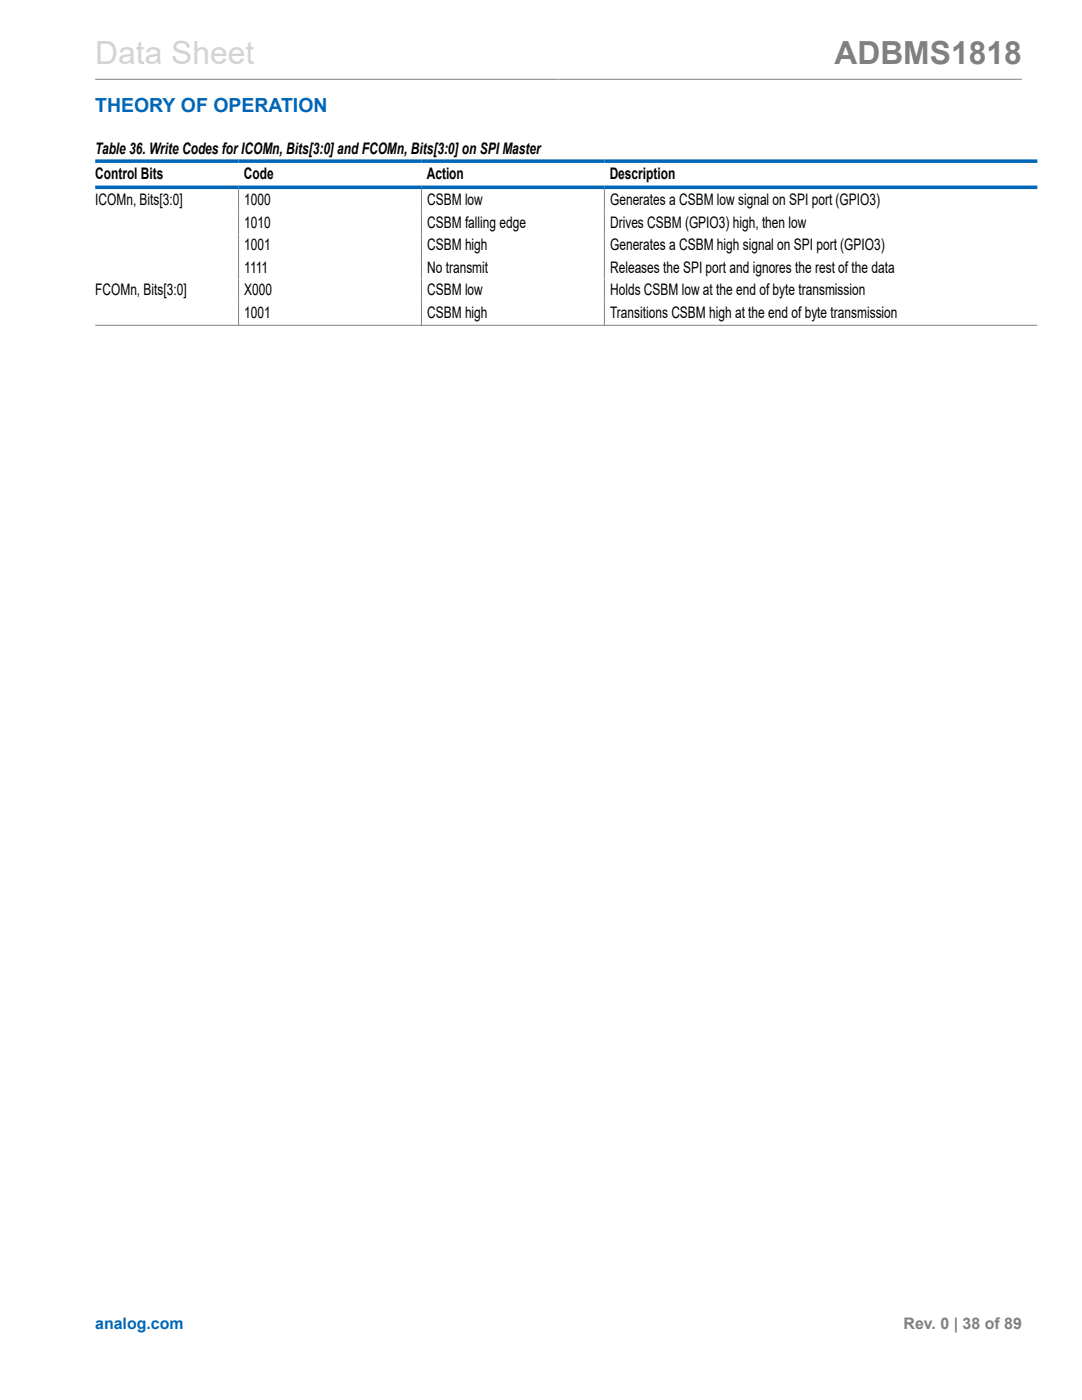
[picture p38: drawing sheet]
<svg xmlns="http://www.w3.org/2000/svg" width="216mm" height="279mm" viewBox="0 0 216 279" stroke-linecap="round" stroke-linejoin="round" font-family="sans-serif">
<defs><g id="words">
<text font-size="6.3" fill="#d3d3d3" x="19" y="12.7">Data Sheet</text>
<text font-size="6.3" fill="#808080" x="166.5" y="12.7">ADBMS1818</text>
<text font-size="3.9" fill="#0067b8" x="19" y="22.3">THEORY OF OPERATION</text>
<g font-size="3.2">
<text x="19" y="30.8">Table 36. Write Codes for ICOMn, Bits[3:0] and FCOMn, Bits[3:0] on SPI Master</text>
<text x="19" y="35.7">Control Bits</text>
<text x="48.7" y="35.7">Code</text>
<text x="85.2" y="35.7">Action</text>
<text x="121.7" y="35.7">Description</text>
<text x="19" y="40.9">ICOMn, Bits[3:0]</text>
<text x="48.7" y="40.9">1000</text>
<text x="85.2" y="40.9">CSBM low</text>
<text x="121.7" y="40.9">Generates a CSBM low signal on SPI port (GPIO3)</text>
<text x="48.7" y="45.4">1010</text>
<text x="85.2" y="45.4">CSBM falling edge</text>
<text x="121.7" y="45.4">Drives CSBM (GPIO3) high, then low</text>
<text x="48.7" y="49.9">1001</text>
<text x="85.2" y="49.9">CSBM high</text>
<text x="121.7" y="49.9">Generates a CSBM high signal on SPI port (GPIO3)</text>
<text x="19" y="59">FCOMn, Bits[3:0]</text>
<text x="48.7" y="54.5">1111</text>
<text x="48.7" y="59">X000</text>
<text x="85.2" y="54.5">No transmit</text>
<text x="85.2" y="59">CSBM low</text>
<text x="121.7" y="54.5">Releases the SPI port and ignores the rest of the data</text>
<text x="121.7" y="59">Holds CSBM low at the end of byte transmission</text>
<text x="48.7" y="63.5">1001</text>
<text x="85.2" y="63.5">CSBM high</text>
<text x="121.7" y="63.5">Transitions CSBM high at the end of byte transmission</text>
</g>
<text font-size="3.2" fill="#0067b8" x="19" y="265.3">analog.com</text>
<text font-size="3.2" fill="#808080" x="180.3" y="265.3">Rev. 0 | 38 of 89</text>
</g></defs>
<path d="M19 15.8h184.9M47.6 37.7v27.3M84.1 37.7v27.3M120.6 37.7v27.3M19 64.9h188" fill="none" stroke="#808080" stroke-width=".2"/>
<path d="M19 32.2h188M19 37.4h188" fill="none" stroke="#0067b8" stroke-width=".71"/>
<use href="#words"/>
</svg>
